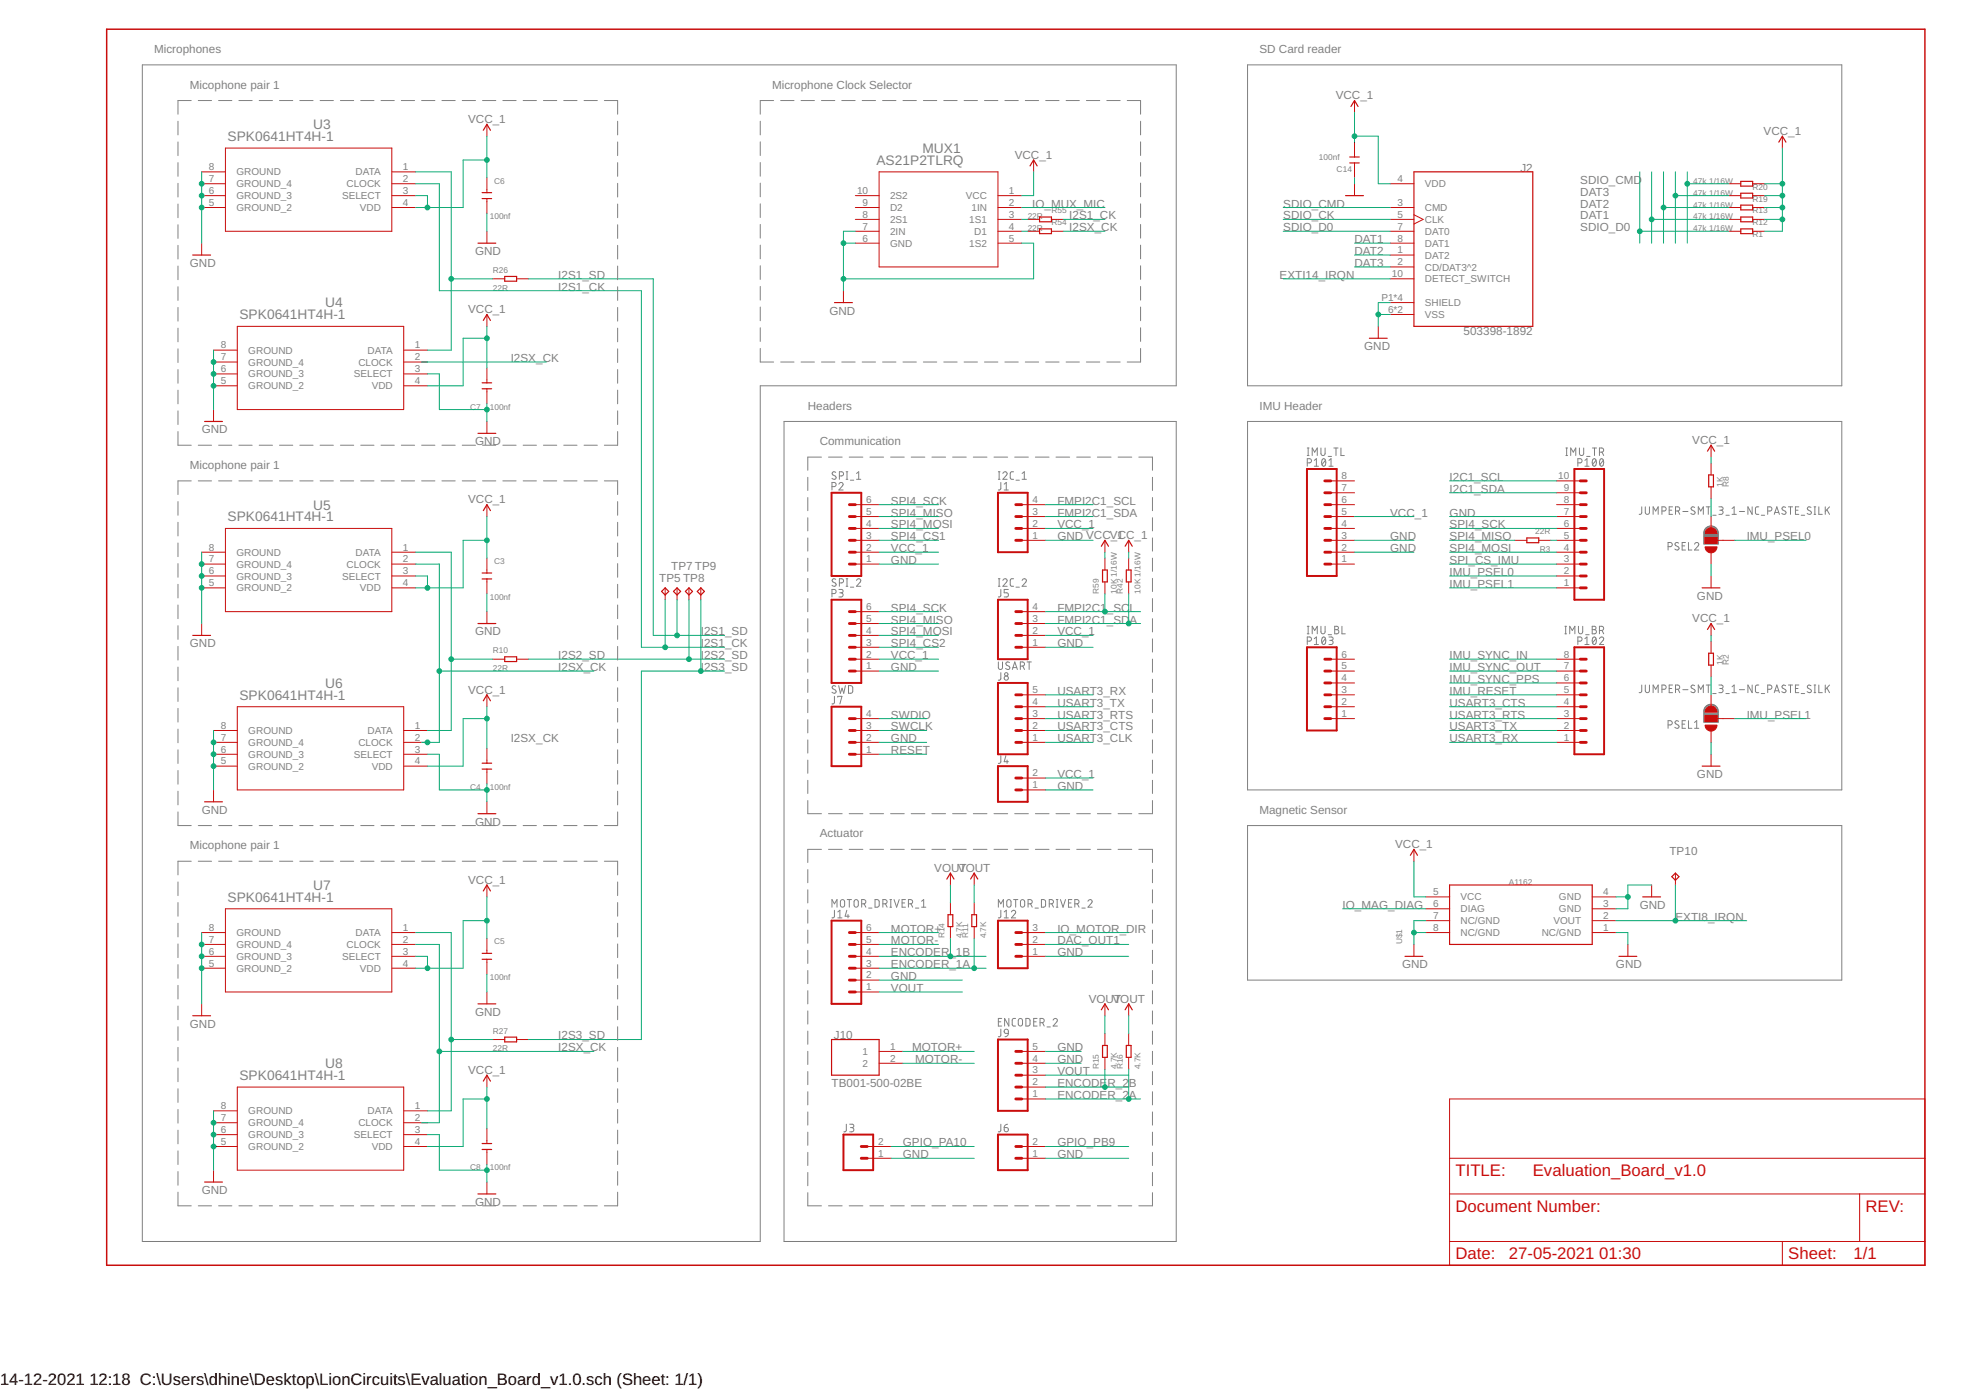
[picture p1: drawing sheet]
<svg xmlns="http://www.w3.org/2000/svg" width="420mm" height="297mm" viewBox="0 0 420 297" stroke-linecap="round" stroke-linejoin="round" font-family="sans-serif">
<defs><g id="words">
<g font-size="3.6" fill="#c90d0c">
<text x="311.1" y="251.3">TITLE:</text>
<text x="327.6" y="251.3">Evaluation_Board_v1.0</text>
<text x="311.1" y="259">Document Number:</text>
<text x="398.7" y="259">REV:</text>
<text x="311.1" y="269.1">Date:</text>
<text x="322.5" y="269.1">27-05-2021</text>
<text x="341.8" y="269.1">01:30</text>
<text x="382.2" y="269.1">Sheet:</text>
<text x="396.1" y="269.1">1/1</text>
</g>
<g font-size="3.5">
<text x="0" y="296">14-12-2021</text>
<text x="19.1" y="296">12:18 C:\Users\dhine\Desktop\LionCircuits\Evaluation_Board_v1.0.sch (Sheet: 1/1)</text>
</g>
<g font-size="2.9" fill="#808080">
<text x="66.9" y="27.6">U3</text>
<text x="48.6" y="30.2">SPK0641HT4H-1</text>
<text x="187.3" y="35.2">AS21P2TLRQ</text>
<text x="197.1" y="32.7">MUX1</text>
<text x="69.5" y="65.7">U4</text>
<text x="51.2" y="68.2">SPK0641HT4H-1</text>
<text x="48.6" y="111.4">SPK0641HT4H-1</text>
<text x="66.9" y="108.9">U5</text>
<text x="51.2" y="149.5">SPK0641HT4H-1</text>
<text x="69.5" y="147">U6</text>
<text x="66.9" y="190.2">U7</text>
<text x="48.6" y="192.7">SPK0641HT4H-1</text>
<text x="51.2" y="230.8">SPK0641HT4H-1</text>
<text x="69.5" y="228.3">U8</text>
</g>
<g font-size="2.5" fill="#808080">
<text x="32.9" y="11.3">Microphones</text>
<text x="269.2" y="11.3">SD Card reader</text>
<text x="40.6" y="19">Micophone pair 1</text>
<text x="165" y="19">Microphone Clock Selector</text>
<text x="285.4" y="21.2">VCC_1</text>
<text x="100" y="26.3">VCC_1</text>
<text x="376.9" y="28.9">VCC_1</text>
<text x="216.9" y="33.9">VCC_1</text>
<text x="324.9" y="36.7">J2</text>
<text x="337.7" y="39.3">SDIO_CMD</text>
<text x="337.7" y="41.8">DAT3</text>
<text x="220.6" y="44.4">IO_MUX_MIC</text>
<text x="228.5" y="46.9">I2S1_CK</text>
<text x="274.2" y="46.9">SDIO_CK</text>
<text x="274.2" y="44.4">SDIO_CMD</text>
<text x="337.7" y="46.9">DAT1</text>
<text x="337.7" y="44.4">DAT2</text>
<text x="228.5" y="49.4">I2SX_CK</text>
<text x="274.2" y="49.4">SDIO_D0</text>
<text x="289.5" y="52">DAT1</text>
<text x="337.7" y="49.4">SDIO_D0</text>
<text x="40.6" y="57">GND</text>
<text x="101.5" y="54.5">GND</text>
<text x="119.3" y="59.6">I2S1_SD</text>
<text x="273.4" y="59.6">EXTI14_IRQN</text>
<text x="289.5" y="54.5">DAT2</text>
<text x="289.5" y="57">DAT3</text>
<text x="119.3" y="62.1">I2S1_CK</text>
<text x="100" y="67">VCC_1</text>
<text x="177.3" y="67.2">GND</text>
<text x="312.8" y="71.5">503398-1892</text>
<text x="109.1" y="77.4">I2SX_CK</text>
<text x="291.5" y="74.8">GND</text>
<text x="172.6" y="87.5">Headers</text>
<text x="269.2" y="87.5">IMU Header</text>
<text x="43.1" y="92.6">GND</text>
<text x="101.5" y="95.1">GND</text>
<text x="175.2" y="95.1">Communication</text>
<text x="361.6" y="94.9">VCC_1</text>
<text x="40.6" y="100.2">Micophone pair 1</text>
<text x="100" y="107.6">VCC_1</text>
<text x="190.4" y="107.8">SPI4_SCK</text>
<text x="226" y="107.8">FMPI2C1_SCL</text>
<text x="309.8" y="102.8">I2C1_SCL</text>
<text x="309.8" y="105.3">I2C1_SDA</text>
<text x="190.4" y="110.4">SPI4_MISO</text>
<text x="190.4" y="112.9">SPI4_MOSI</text>
<text x="226" y="112.9">VCC_1</text>
<text x="226" y="110.4">FMPI2C1_SDA</text>
<text x="297.1" y="110.4">VCC_1</text>
<text x="309.8" y="110.4">GND</text>
<text x="309.8" y="112.9">SPI4_SCK</text>
<text x="190.4" y="118">VCC_1</text>
<text x="190.4" y="115.5">SPI4_CS1</text>
<text x="226" y="115.5">GND VCCVCC_1</text>
<text x="237.4" y="115.2">_1</text>
<text x="297.1" y="115.5">GND</text>
<text x="297.1" y="118">GND</text>
<text x="309.8" y="115.5">SPI4_MISO</text>
<text x="309.8" y="118">SPI4_MOSI</text>
<text x="373.3" y="115.5">IMU_PSEL0</text>
<text x="140.9" y="124.4">TP5 TP8</text>
<text x="143.4" y="121.8">TP7 TP9</text>
<text x="190.4" y="120.5">GND</text>
<text x="309.8" y="120.5">SPI_CS_IMU</text>
<text x="309.8" y="125.6">IMU_PSEL1</text>
<text x="309.8" y="123.1">IMU_PSEL0</text>
<text x="190.4" y="130.7">SPI4_SCK</text>
<text x="226" y="130.7">FMPI2C1</text>
<text x="236.5" y="130.7">_SC</text>
<text x="241.4" y="130.7">L</text>
<text x="362.7" y="128.2">GND</text>
<text x="101.5" y="135.8">GND</text>
<text x="149.8" y="135.8">I</text>
<text x="150.5" y="135.8">2S1_SD</text>
<text x="190.4" y="133.2">SPI4_MISO</text>
<text x="190.4" y="135.8">SPI4_MOSI</text>
<text x="226" y="135.8">VCC_1</text>
<text x="226" y="133.2">FMPI2C1_SD</text>
<text x="241.4" y="133.2">A</text>
<text x="361.6" y="133">VCC_1</text>
<text x="40.6" y="138.3">GND</text>
<text x="119.3" y="140.9">I2S2_SD</text>
<text x="119.3" y="143.4">I2SX_CK</text>
<text x="149.8" y="138.3">I</text>
<text x="149.8" y="140.9">I</text>
<text x="149.8" y="143.4">I</text>
<text x="150.5" y="138.3">2S1_CK</text>
<text x="150.5" y="140.9">2S2_SD</text>
<text x="150.5" y="143.4">2S3_SD</text>
<text x="190.4" y="143.4">GND</text>
<text x="190.4" y="140.9">VCC_1</text>
<text x="190.4" y="138.3">SPI4_CS2</text>
<text x="226" y="138.3">GND</text>
<text x="309.8" y="143.4">IMU_SYNC_OUT</text>
<text x="309.8" y="140.9">IMU_SYNC_IN</text>
<text x="100" y="148.2">VCC_1</text>
<text x="226" y="148.5">USART3_RX</text>
<text x="309.8" y="148.5">IMU_RESET</text>
<text x="309.8" y="145.9">IMU_SYNC_PPS</text>
<text x="190.4" y="153.6">SWDIO</text>
<text x="226" y="151">USART3_TX</text>
<text x="226" y="153.6">USART3_RTS</text>
<text x="309.8" y="151">USART3_CTS</text>
<text x="309.8" y="153.6">USART3_RTS</text>
<text x="373.3" y="153.6">IMU_PSEL1</text>
<text x="109.1" y="158.6">I2SX_CK</text>
<text x="190.4" y="158.6">GND</text>
<text x="190.4" y="161.2">RESET</text>
<text x="190.4" y="156.1">SWCLK</text>
<text x="226" y="158.6">USART3_CLK</text>
<text x="226" y="156.1">USART3_CTS</text>
<text x="309.8" y="156.1">USART3_TX</text>
<text x="309.8" y="158.6">USART3_RX</text>
<text x="226" y="166.3">VCC_1</text>
<text x="362.7" y="166.3">GND</text>
<text x="43.1" y="173.9">GND</text>
<text x="226" y="168.8">GND</text>
<text x="269.2" y="173.9">Magnetic Sensor</text>
<text x="101.5" y="176.4">GND</text>
<text x="175.2" y="179">Actuator</text>
<text x="40.6" y="181.5">Micophone pair 1</text>
<text x="298.1" y="181.2">VCC_1</text>
<text x="356.8" y="182.8">TP10</text>
<text x="100" y="188.9">VCC_1</text>
<text x="199.6" y="186.3">VOUVOUT</text>
<text x="205.1" y="186.3">T</text>
<text x="286.9" y="194.2">IO_MAG_DIAG</text>
<text x="350.4" y="194.2">GND</text>
<text x="358" y="196.7">EXTI8_IRQN</text>
<text x="190.4" y="201.8">MOTOR-</text>
<text x="190.4" y="199.3">MOTOR+</text>
<text x="226" y="201.8">DAC_OUT1</text>
<text x="226" y="199.3">IO_MOTOR_DIR</text>
<text x="190.4" y="209.4">GND</text>
<text x="190.4" y="206.9">ENCODER_1A</text>
<text x="190.4" y="204.4">ENCODER_1B</text>
<text x="226" y="204.4">GND</text>
<text x="299.6" y="206.9">GND</text>
<text x="345.3" y="206.9">GND</text>
<text x="190.4" y="212">VOUT</text>
<text x="232.7" y="214.3">VOUVOUT</text>
<text x="238.1" y="214.3">T</text>
<text x="40.6" y="219.6">GND</text>
<text x="101.5" y="217.1">GND</text>
<text x="119.3" y="222.1">I2S3_SD</text>
<text x="119.3" y="224.7">I2SX_CK</text>
<text x="178.2" y="222.1">J10</text>
<text x="194.9" y="224.7">MOTOR+</text>
<text x="195.6" y="227.2">MOTOR-</text>
<text x="226" y="227.2">GND</text>
<text x="226" y="224.7">GND</text>
<text x="100" y="229.5">VCC_1</text>
<text x="177.7" y="232.3">TB001-500-02BE</text>
<text x="226" y="229.8">VOUT</text>
<text x="226" y="232.3">ENCODE</text>
<text x="236.7" y="232.3">R_2</text>
<text x="241.3" y="232.3">B</text>
<text x="226" y="234.8">ENCODER_2</text>
<text x="241.3" y="234.8">A</text>
<text x="193" y="245">GPIO_PA10</text>
<text x="226" y="245">GPIO_PB9</text>
<text x="193" y="247.5">GND</text>
<text x="226" y="247.5">GND</text>
<text x="43.1" y="255.2">GND</text>
<text x="101.5" y="257.7">GND</text>
</g>
<g font-size="2.1" fill="#808080">
<text x="44.7" y="41.5">6</text>
<text x="44.7" y="38.9">7</text>
<text x="44.7" y="36.4">8</text>
<text x="50.5" y="40">GROUND_4</text>
<text x="50.5" y="37.5">GROUND</text>
<text x="74" y="40">CLOCK</text>
<text x="76" y="37.5">DATA</text>
<text x="86.1" y="36.4">1</text>
<text x="86.1" y="38.9">2</text>
<text x="86.1" y="41.5">3</text>
<text x="183.2" y="41.5">10</text>
<text x="215.6" y="41.5">1</text>
<text x="298.6" y="38.9">4</text>
<text x="304.5" y="40">VDD</text>
<text x="44.7" y="44">5</text>
<text x="50.5" y="45.1">GROUND_2</text>
<text x="50.5" y="42.6">GROUND_3</text>
<text x="73.1" y="42.6">SELECT</text>
<text x="76.9" y="45.1">VDD</text>
<text x="86.1" y="44">4</text>
<text x="184.4" y="46.5">8</text>
<text x="184.4" y="44">9</text>
<text x="190.2" y="47.7">2S1</text>
<text x="190.2" y="45.1">D2</text>
<text x="190.2" y="42.6">2S2</text>
<text x="206.4" y="42.6">VCC</text>
<text x="207.2" y="47.7">1S1</text>
<text x="207.6" y="45.1">1IN</text>
<text x="215.6" y="44">2</text>
<text x="215.6" y="46.5">3</text>
<text x="298.6" y="44">3</text>
<text x="298.6" y="46.5">5</text>
<text x="304.5" y="45.1">CMD</text>
<text x="304.5" y="47.7">CLK</text>
<text x="184.4" y="51.6">6</text>
<text x="184.4" y="49.1">7</text>
<text x="190.2" y="52.7">GND</text>
<text x="190.2" y="50.2">2IN</text>
<text x="207.2" y="52.7">1S2</text>
<text x="208.2" y="50.2">D1</text>
<text x="215.6" y="49.1">4</text>
<text x="215.6" y="51.6">5</text>
<text x="298.6" y="49.1">7</text>
<text x="298.6" y="51.6">8</text>
<text x="304.5" y="50.2">DAT0</text>
<text x="304.5" y="52.7">DAT1</text>
<text x="297.5" y="59.2">10</text>
<text x="298.6" y="54.2">1</text>
<text x="298.6" y="56.7">2</text>
<text x="304.5" y="55.3">DAT2</text>
<text x="304.5" y="57.8">CD/DAT3^2</text>
<text x="295.2" y="64.3">P1*4</text>
<text x="304.5" y="60.4">DETECT_SWITCH</text>
<text x="304.5" y="65.4">SHIELD</text>
<text x="296.6" y="66.9">6*2</text>
<text x="304.5" y="68">VSS</text>
<text x="47.2" y="77">7</text>
<text x="47.2" y="74.5">8</text>
<text x="53.1" y="75.6">GROUND</text>
<text x="78.5" y="75.6">DATA</text>
<text x="88.6" y="74.5">1</text>
<text x="88.6" y="77">2</text>
<text x="47.2" y="82.1">5</text>
<text x="47.2" y="79.6">6</text>
<text x="53.1" y="83.2">GROUND_2</text>
<text x="53.1" y="80.7">GROUND_3</text>
<text x="53.1" y="78.1">GROUND_4</text>
<text x="75.6" y="80.7">SELECT</text>
<text x="76.6" y="78.1">CLOCK</text>
<text x="79.4" y="83.2">VDD</text>
<text x="88.6" y="79.6">3</text>
<text x="88.6" y="82.1">4</text>
<text x="185.1" y="107.5">6</text>
<text x="220.7" y="107.5">4</text>
<text x="286.7" y="107.5">6</text>
<text x="286.7" y="104.9">7</text>
<text x="286.7" y="102.4">8</text>
<text x="333" y="102.4">10</text>
<text x="334.2" y="107.5">8</text>
<text x="334.2" y="104.9">9</text>
<text x="185.1" y="112.6">4</text>
<text x="185.1" y="110">5</text>
<text x="220.7" y="112.6">2</text>
<text x="220.7" y="110">3</text>
<text x="286.7" y="112.6">4</text>
<text x="286.7" y="110">5</text>
<text x="334.2" y="112.6">6</text>
<text x="334.2" y="110">7</text>
<text x="44.7" y="117.6">8</text>
<text x="50.5" y="118.8">GROUND</text>
<text x="76" y="118.8">DATA</text>
<text x="86.1" y="117.6">1</text>
<text x="185.1" y="117.6">2</text>
<text x="185.1" y="115.1">3</text>
<text x="220.7" y="115.1">1</text>
<text x="286.7" y="117.6">2</text>
<text x="286.7" y="115.1">3</text>
<text x="334.2" y="117.6">4</text>
<text x="334.2" y="115.1">5</text>
<text x="44.7" y="125.3">5</text>
<text x="44.7" y="122.7">6</text>
<text x="44.7" y="120.2">7</text>
<text x="50.5" y="123.8">GROUND_3</text>
<text x="50.5" y="121.3">GROUND_4</text>
<text x="73.1" y="123.8">SELECT</text>
<text x="74" y="121.3">CLOCK</text>
<text x="86.1" y="120.2">2</text>
<text x="86.1" y="122.7">3</text>
<text x="86.1" y="125.3">4</text>
<text x="185.1" y="120.2">1</text>
<text x="286.7" y="120.2">1</text>
<text x="334.2" y="125.3">1</text>
<text x="334.2" y="122.7">2</text>
<text x="334.2" y="120.2">3</text>
<text x="50.5" y="126.4">GROUND_2</text>
<text x="76.9" y="126.4">VDD</text>
<text x="185.1" y="130.3">6</text>
<text x="220.7" y="130.3">4</text>
<text x="185.1" y="138">3</text>
<text x="185.1" y="135.4">4</text>
<text x="185.1" y="132.9">5</text>
<text x="220.7" y="138">1</text>
<text x="220.7" y="135.4">2</text>
<text x="220.7" y="132.9">3</text>
<text x="185.1" y="143">1</text>
<text x="185.1" y="140.5">2</text>
<text x="286.7" y="143">5</text>
<text x="286.7" y="140.5">6</text>
<text x="334.2" y="143">7</text>
<text x="334.2" y="140.5">8</text>
<text x="220.7" y="148.1">5</text>
<text x="286.7" y="148.1">3</text>
<text x="286.7" y="145.6">4</text>
<text x="334.2" y="148.1">5</text>
<text x="334.2" y="145.6">6</text>
<text x="47.2" y="155.7">8</text>
<text x="88.6" y="155.7">1</text>
<text x="185.1" y="155.7">3</text>
<text x="185.1" y="153.2">4</text>
<text x="220.7" y="155.7">2</text>
<text x="220.7" y="153.2">3</text>
<text x="220.7" y="150.7">4</text>
<text x="286.7" y="153.2">1</text>
<text x="286.7" y="150.7">2</text>
<text x="334.2" y="155.7">2</text>
<text x="334.2" y="153.2">3</text>
<text x="334.2" y="150.7">4</text>
<text x="47.2" y="160.8">6</text>
<text x="47.2" y="158.3">7</text>
<text x="53.1" y="161.9">GROUND_3</text>
<text x="53.1" y="159.4">GROUND_4</text>
<text x="53.1" y="156.9">GROUND</text>
<text x="75.6" y="161.9">SELECT</text>
<text x="76.6" y="159.4">CLOCK</text>
<text x="78.5" y="156.9">DATA</text>
<text x="88.6" y="158.3">2</text>
<text x="88.6" y="160.8">3</text>
<text x="185.1" y="160.8">1</text>
<text x="185.1" y="158.3">2</text>
<text x="220.7" y="158.3">1</text>
<text x="334.2" y="158.3">1</text>
<text x="47.2" y="163.4">5</text>
<text x="53.1" y="164.5">GROUND_2</text>
<text x="79.4" y="164.5">VDD</text>
<text x="88.6" y="163.4">4</text>
<text x="220.7" y="165.9">2</text>
<text x="220.7" y="168.4">1</text>
<text x="306.3" y="191.3">5</text>
<text x="342.6" y="191.3">4</text>
<text x="306.3" y="193.8">6</text>
<text x="306.3" y="196.4">7</text>
<text x="312.1" y="192.4">VCC</text>
<text x="312.1" y="195">DIAG</text>
<text x="312.1" y="197.5">NC/GND</text>
<text x="332" y="197.5">VOUT</text>
<text x="333.2" y="195">GND</text>
<text x="333.2" y="192.4">GND</text>
<text x="342.6" y="196.4">2</text>
<text x="342.6" y="193.8">3</text>
<text x="44.7" y="201.5">7</text>
<text x="44.7" y="198.9">8</text>
<text x="50.5" y="202.6">GROUND_4</text>
<text x="50.5" y="200">GROUND</text>
<text x="74" y="202.6">CLOCK</text>
<text x="76" y="200">DATA</text>
<text x="86.1" y="198.9">1</text>
<text x="86.1" y="201.5">2</text>
<text x="185.1" y="201.5">5</text>
<text x="185.1" y="198.9">6</text>
<text x="220.7" y="201.5">2</text>
<text x="220.7" y="198.9">3</text>
<text x="306.3" y="198.9">8</text>
<text x="312.1" y="200">NC/GND</text>
<text x="329.5" y="200">NC/GND</text>
<text x="342.6" y="198.9">1</text>
<text x="44.7" y="206.5">5</text>
<text x="44.7" y="204">6</text>
<text x="50.5" y="207.7">GROUND_2</text>
<text x="50.5" y="205.1">GROUND_3</text>
<text x="73.1" y="205.1">SELECT</text>
<text x="76.9" y="207.7">VDD</text>
<text x="86.1" y="204">3</text>
<text x="86.1" y="206.5">4</text>
<text x="185.1" y="209.1">2</text>
<text x="185.1" y="206.5">3</text>
<text x="185.1" y="204">4</text>
<text x="220.7" y="204">1</text>
<text x="185.1" y="211.6">1</text>
<text x="184.4" y="225.4">1</text>
<text x="184.4" y="228">2</text>
<text x="190.2" y="224.3">1</text>
<text x="190.2" y="226.9">2</text>
<text x="220.7" y="226.9">4</text>
<text x="220.7" y="224.3">5</text>
<text x="220.7" y="231.9">2</text>
<text x="220.7" y="229.4">3</text>
<text x="47.2" y="239.6">7</text>
<text x="47.2" y="237">8</text>
<text x="53.1" y="238.1">GROUND</text>
<text x="78.5" y="238.1">DATA</text>
<text x="88.6" y="237">1</text>
<text x="88.6" y="239.6">2</text>
<text x="220.7" y="234.5">1</text>
<text x="47.2" y="244.6">5</text>
<text x="47.2" y="242.1">6</text>
<text x="53.1" y="245.8">GROUND_2</text>
<text x="53.1" y="243.2">GROUND_3</text>
<text x="53.1" y="240.7">GROUND_4</text>
<text x="75.6" y="243.2">SELECT</text>
<text x="76.6" y="240.7">CLOCK</text>
<text x="79.4" y="245.8">VDD</text>
<text x="88.6" y="242.1">3</text>
<text x="88.6" y="244.6">4</text>
<text x="187.7" y="244.6">2</text>
<text x="220.7" y="244.6">2</text>
<text x="187.7" y="247.2">1</text>
<text x="220.7" y="247.2">1</text>
</g>
<g font-size="1.8" fill="#808080">
<text x="281.9" y="34.2">100nf</text>
<text x="105.6" y="39.3">C6</text>
<text x="285.7" y="36.7">C14</text>
<text x="361.9" y="41.8">47k 1/16W</text>
<text x="361.9" y="39.3">47k 1/16W</text>
<text x="374.6" y="40.5">R20</text>
<text x="104.7" y="46.9">100nf</text>
<text x="219.6" y="46.9">22R</text>
<text x="224.7" y="45.6">R55</text>
<text x="361.9" y="46.9">47k 1/16W</text>
<text x="361.9" y="44.4">47k 1/16W</text>
<text x="374.6" y="45.6">R13</text>
<text x="374.6" y="43.1">R19</text>
<text x="219.6" y="49.4">22R</text>
<text x="224.7" y="48.2">R54</text>
<text x="361.9" y="49.4">47k 1/16W</text>
<text x="374.6" y="50.7">R1</text>
<text x="374.6" y="48.2">R12</text>
<text x="105.3" y="58.3">R26</text>
<text x="105.3" y="62.1">22R</text>
<text x="100.5" y="87.5">C7</text>
<text x="104.7" y="87.5">100nf</text>
<text x="368.2" y="104" transform="rotate(-90 368.2 104)">1K</text>
<text x="369.5" y="104" transform="rotate(-90 369.5 104)">R8</text>
<text x="328.1" y="114.2">22R</text>
<text x="329.1" y="118">R3</text>
<text x="105.6" y="120.5">C3</text>
<text x="104.7" y="128.2">100nf</text>
<text x="234.9" y="126.9" transform="rotate(-90 234.9 126.9)">R59</text>
<text x="238.7" y="126.9" transform="rotate(-90 238.7 126.9)">10K 1/16W</text>
<text x="239.9" y="126.9" transform="rotate(-90 239.9 126.9)">R42</text>
<text x="243.8" y="126.9" transform="rotate(-90 243.8 126.9)">10K 1/16W</text>
<text x="105.3" y="143.4">22R</text>
<text x="105.3" y="139.6">R10</text>
<text x="368.2" y="142.1" transform="rotate(-90 368.2 142.1)">1K</text>
<text x="369.5" y="142.1" transform="rotate(-90 369.5 142.1)">R2</text>
<text x="100.5" y="168.8">C4</text>
<text x="104.7" y="168.8">100nf</text>
<text x="322.5" y="189.1">A1162</text>
<text x="105.6" y="201.8">C5</text>
<text x="201.8" y="200.5" transform="rotate(-90 201.8 200.5)">R14</text>
<text x="205.7" y="200.5" transform="rotate(-90 205.7 200.5)">4.7K</text>
<text x="206.9" y="200.5" transform="rotate(-90 206.9 200.5)">R11</text>
<text x="210.7" y="200.5" transform="rotate(-90 210.7 200.5)">4.7K</text>
<text x="299.6" y="201.8" transform="rotate(-90 299.6 201.8)">U$1</text>
<text x="104.7" y="209.4">100nf</text>
<text x="105.3" y="220.9">R27</text>
<text x="105.3" y="224.7">22R</text>
<text x="234.9" y="228.5" transform="rotate(-90 234.9 228.5)">R15</text>
<text x="238.7" y="228.5" transform="rotate(-90 238.7 228.5)">4.7K</text>
<text x="239.9" y="228.5" transform="rotate(-90 239.9 228.5)">R16</text>
<text x="243.8" y="228.5" transform="rotate(-90 243.8 228.5)">4.7K</text>
<text x="100.5" y="250.1">C8</text>
<text x="104.7" y="250.1">100nf</text>
</g>
</g></defs>
<g fill="none" stroke="#808080" stroke-width=".21">
<path d="M30.4 13.9h221v68.5h-88.9v182.9h-132.1zM266.6 13.9h127v68.5h-127zM38 25.9v2.9M38 30.3v3M38 34.8v2.9M38 39.2v2.9M40.9 21.5h-2.9v2.9M42.4 21.5h2.8M46.7 21.5h2.9M51.1 21.5h2.8M55.4 21.5h2.8M59.7 21.5h2.9"/>
<path d="M64.1 21.5h2.8M68.4 21.5h2.8M72.7 21.5h2.9M77.1 21.5h2.8M81.4 21.5h2.9M85.8 21.5h2.8M90.1 21.5h2.8M94.4 21.5h2.9M98.8 21.5h2.8M103.1 21.5h2.9M107.5 21.5h2.8M111.8 21.5h2.8"/>
<path d="M116.1 21.5h2.9M120.5 21.5h2.8M124.8 21.5h2.9M129.2 21.5h2.8v2.9M132 25.9v2.9M132 30.3v3M132 34.8v2.9M132 39.2v2.9M162.5 25.9v2.9M162.5 30.3v2.9M162.5 34.7v3M162.5 39.1v3"/>
<path d="M165.3 21.5h-2.8v2.9M166.8 21.5h2.9M171.2 21.5h2.9M175.6 21.5h2.8M179.9 21.5h2.9M184.3 21.5h2.8M188.6 21.5h2.9M193 21.5h2.8M197.3 21.5h2.9M201.7 21.5h2.9M206 21.5h2.9M210.4 21.5h2.9"/>
<path d="M214.8 21.5h2.8M219.1 21.5h2.9M223.5 21.5h2.8M227.8 21.5h2.9M232.2 21.5h2.8M236.5 21.5h2.9M240.9 21.5h2.9v2.9M243.8 25.9v2.9M243.8 30.3v2.9M243.8 34.7v3M243.8 39.1v3M38 43.6v2.9"/>
<path d="M38 48v2.9M38 52.4v3M38 56.9v2.9M132 43.6v2.9M132 48v2.9M132 52.4v3M132 56.9v2.9M162.5 43.6v2.9M162.5 48v2.9M162.5 52.4v2.9M162.5 56.8v2.9M243.8 43.6v2.9"/>
<path d="M243.8 48v2.9M243.8 52.4v2.9M243.8 56.8v2.9M38 61.3v2.9M38 65.7v2.9M38 70.1v2.9M38 74.5v3M38 79v2.9M132 61.3v2.9M132 65.7v2.9M132 70.1v2.9M132 74.5v3"/>
<path d="M132 79v2.9M162.5 61.2v2.9M162.5 65.6v2.9M162.5 70v3M162.5 74.5v2.9h2.8M166.8 77.4h2.9M171.2 77.4h2.9M175.6 77.4h2.8M179.9 77.4h2.9M184.3 77.4h2.8M188.6 77.4h2.9M193 77.4h2.8"/>
<path d="M197.3 77.4h2.9M201.7 77.4h2.9M206 77.4h2.9M210.4 77.4h2.9M214.8 77.4h2.8M219.1 77.4h2.9M223.5 77.4h2.8M227.8 77.4h2.9M232.2 77.4h2.8M236.5 77.4h2.9M243.8 74.5v2.9h-2.9M243.8 61.2v2.9"/>
<path d="M243.8 65.6v2.9M243.8 70v3M38 92.2v2.9h2.9M38 83.4v2.9M38 87.8v2.9M42.4 95.1h2.8M46.7 95.1h2.9M51.1 95.1h2.8M55.4 95.1h2.8M59.7 95.1h2.9M64.1 95.1h2.8M68.4 95.1h2.8"/>
<path d="M72.7 95.1h2.9M77.1 95.1h2.8M81.4 95.1h2.9M85.8 95.1h2.8M90.1 95.1h2.8M94.4 95.1h2.9M98.8 95.1h2.8M103.1 95.1h2.9M107.5 95.1h2.8M111.8 95.1h2.8M116.1 95.1h2.9M120.5 95.1h2.8"/>
<path d="M124.8 95.1h2.9M132 83.4v2.9M132 87.8v2.9M132 92.2v2.9h-2.8M167.6 90.1h83.8v175.2h-83.8zM175.6 97.7h-3v2.8M177.1 97.7h2.9M181.5 97.7h2.9M185.9 97.7h2.9M190.3 97.7h3M194.7 97.7h3M199.2 97.7h2.9"/>
<path d="M203.6 97.7h2.9M208 97.7h2.9M212.4 97.7h2.9M216.9 97.7h2.9M221.3 97.7h2.9M225.7 97.7h2.9M230.1 97.7h2.9M234.5 97.7h2.9M239 97.7h2.9M243.4 97.7h2.9v2.8M266.6 90.1h127v78.7h-127zM279.4 98.9h.4a.44 .44 0 0 0 .5-.4 .44 .44 0 0 0-.5-.5h-.4v1.6"/>
<path d="M279.4 97.3h.4M279.4 95.7h.4M279.6 95.7v1.6M280.4 97.3v-1.6l.6 .9 .5-.9v1.6M280.9 99.6h.9M280.9 98.4l.4-.4v1.6M282.3 95.7v1.2a.44 .44 0 0 0 .4 .4 .44 .44 0 0 0 .5-.4v-1.2M282.6 98.1l.3-.1a.95 .95 0 0 1 0 1.6 1 1 0 0 1-.3-1.5zM283.3 98.4l-.8 .9M283.8 97.5h.8M284 99.6h.9M284 98.4l.5-.4v1.6"/>
<path d="M285.1 95.7h.9M285.5 95.7v1.6M286.6 95.7v1.6h.7M334.6 97.3h.4M334.6 95.7h.4M334.8 95.7v1.6M335.7 97.3v-1.6l.5 .9 .6-.9v1.6M337.2 98.9h.5a.44 .44 0 0 0 .4-.4 .44 .44 0 0 0-.4-.5h-.5v1.6M337.5 95.7v1.2a.46 .46 0 0 0 .5 .4 .46 .46 0 0 0 .5-.4v-1.2M338.7 98.4l.5-.4v1.6M338.7 99.6h.9M339.1 97.5h.7"/>
<path d="M340.3 95.7h.9M340.5 98.1l.2-.1a.95 .95 0 0 1 0 1.6 1 1 0 0 1-.2-1.5zM340.8 95.7v1.6M341.1 98.4l-.7 .9M341.8 96.6h.5a.44 .44 0 0 0 .4-.4 .44 .44 0 0 0-.4-.5h-.5v1.6M342 98.1l.3-.1a.95 .95 0 0 1 0 1.6 1 1 0 0 1-.3-1.5zM342.4 96.6l.3 .7M342.6 98.4l-.7 .9M38 107.2v2.9M38 111.6v2.9M38 116v3M40.9 102.8h-2.9v2.9"/>
<path d="M42.4 102.8h2.8M46.7 102.8h2.9M51.1 102.8h2.8M55.4 102.8h2.8M59.7 102.8h2.9M64.1 102.8h2.8M68.4 102.8h2.8M72.7 102.8h2.9M77.1 102.8h2.8M81.4 102.8h2.9M85.8 102.8h2.8M90.1 102.8h2.8"/>
<path d="M94.4 102.8h2.9M98.8 102.8h2.8M103.1 102.8h2.9M107.5 102.8h2.8M111.8 102.8h2.8M116.1 102.8h2.9M120.5 102.8h2.8M124.8 102.8h2.9M129.2 102.8h2.8v2.9M132 107.2v2.9M132 111.6v2.9M132 116v3"/>
<path d="M172.6 102v2.8M172.6 106.3v2.8M172.6 110.6v2.9M172.6 115v2.8M172.6 119.3v2.8M177.8 104h.4a.44 .44 0 0 0 .5-.5 .44 .44 0 0 0-.5-.4h-.4v1.6M178.6 100.9a.41 .41 0 0 0-.6 0 .41 .41 0 0 0 0 .6l.5 .2a.44 .44 0 0 1 0 .7 .44 .44 0 0 1-.7-.2M179.3 103.5a.44 .44 0 0 1 .6-.4 .44 .44 0 0 1 .1 .7l-.7 .9h.9M179.4 101.7h.4a.44 .44 0 0 0 .5-.4 .44 .44 0 0 0-.5-.5h-.4v1.6M180.8 102.4h.4M180.8 100.8h.4M181 100.8v1.6"/>
<path d="M181.7 102.6h.8M183 102.4h1M183 101.2l.5-.4v1.6M213.4 102.4h.3M213.4 100.8h.3M213.5 100.8v1.6M213.9 103.1v1.4l-.5 .2M214.3 101.2a.44 .44 0 0 1 .7-.4 .44 .44 0 0 1 .1 .7l-.8 .9h.9M214.6 104.7h.9M214.6 103.5l.5-.4v1.6M216.6 100.8h-.5l-.2 .4v1l.2 .2h.5M217.1 102.6h.7"/>
<path d="M218.4 102.4h1M218.4 101.2l.5-.4v1.6M246.3 102v2.8M246.3 106.3v2.8M246.3 110.6v2.9M246.3 115v2.8M246.3 119.3v2.8M350.9 108.3l-.1 1.4-.5 .2M351.6 108.3v1.2a.44 .44 0 0 0 .5 .4 .44 .44 0 0 0 .4-.4v-1.2M353.3 109.9v-1.6l.5 .9 .6-.9v1.6M355.2 109.2h.4a.44 .44 0 0 0 .5-.4 .44 .44 0 0 0-.5-.5h-.4v1.6M356.5 116.8h.4a.44 .44 0 0 0 .5-.4 .44 .44 0 0 0-.5-.5h-.4v1.6"/>
<path d="M356.7 109h.6M357.4 108.3h-.7v1.6h.7M358.1 109.2h.4a.44 .44 0 0 0 .5-.4 .44 .44 0 0 0-.5-.5h-.4v1.6M358.6 109.2l.4 .7M358.7 116.1a.41 .41 0 0 0-.5-.1 .41 .41 0 0 0-.1 .5l.5 .4a.38 .38 0 0 1 .2 .5 .38 .38 0 0 1-.5 .1l-.4-.2M359.5 116.6h.5M359.6 109.3h1.1M360.2 115.9h-.7v1.6h.7M360.8 115.9v1.6h.8M362.1 116.3a.45 .45 0 0 1 .7-.4 .45 .45 0 0 1 .1 .7l-.8 .9h1M362.2 108.4a.41 .41 0 0 0-.6-.1 .41 .41 0 0 0-.1 .6l.6 .3a.38 .38 0 0 1 .1 .6 .38 .38 0 0 1-.5 .1l-.3-.2M362.9 109.9v-1.6l.6 .9 .5-.9v1.6"/>
<path d="M364.6 108.3h.9M365.1 108.3v1.6M366 110.1h.8M367.3 108.3h.6a.36 .36 0 0 1 .4 .4 .36 .36 0 0 1-.4 .3h-.4M367.8 109a.44 .44 0 0 1 .5 .5 .44 .44 0 0 1-.5 .4h-.5M368.9 110.1h.7M370.2 109.9h.9M370.2 108.7l.4-.4v1.6M371.7 109.3h1.1M374.5 108.3v1.6l-1-1.6v1.6M375.9 108.3h-.5l-.2 .4v1l.2 .2h.5M376.4 110.1h.7"/>
<path d="M377.8 109.2h.4a.44 .44 0 0 0 .5-.4 .44 .44 0 0 0-.5-.5h-.4v1.6M379.2 109.9l.5-1.6 .6 1.6M379.3 109.5h.8M381.6 108.4a.42 .42 0 0 0-.6-.1 .42 .42 0 0 0-.1 .6l.6 .3a.38 .38 0 0 1 .1 .6 .38 .38 0 0 1-.5 .1l-.3-.2M382.2 108.3h.9M382.7 108.3v1.6M383.7 109h.6M384.4 108.3h-.7v1.6h.7M384.9 110.1h.8M387 108.4a.42 .42 0 0 0-.5-.1 .42 .42 0 0 0-.2 .6l.6 .3a.38 .38 0 0 1 .2 .6 .38 .38 0 0 1-.6 .1l-.3-.2M387.7 109.9h.3M387.7 108.3h.3"/>
<path d="M387.9 108.3v1.6M388.7 108.3v1.6h.7M390.1 108.3v1.6M390.4 108.9l.6 1M391 108.3l-.9 1M38 120.4v3M38 124.9v2.9M38 129.3v2.9M38 133.7v2.9M38 138.1v3M132 120.4v3M132 124.9v2.9"/>
<path d="M132 129.3v2.9M132 133.7v2.9M132 138.1v3M172.6 123.6v2.8M172.6 127.9v2.8M172.6 132.2v2.8M172.6 136.5v2.8M177.8 126.9h.4a.44 .44 0 0 0 .5-.5 .44 .44 0 0 0-.5-.4h-.4v1.6M178.6 123.8a.41 .41 0 0 0-.6-.1 .41 .41 0 0 0 0 .7l.5 .2a.44 .44 0 0 1 0 .7 .44 .44 0 0 1-.7-.2M179.3 126h.5a.36 .36 0 0 1 .4 .3 .36 .36 0 0 1-.4 .4h-.3M179.4 124.6h.4a.44 .44 0 0 0 .5-.5 .44 .44 0 0 0-.5-.4h-.4v1.6M179.7 126.7a.44 .44 0 0 1 .5 .4 .44 .44 0 0 1-.5 .5h-.4"/>
<path d="M180.8 125.3h.4M180.8 123.7h.4M181 123.7v1.6M181.7 125.5h.8M183 124a.45 .45 0 0 1 .7-.3 .45 .45 0 0 1 .1 .7l-.8 .9h1M213.4 125.3h.3M213.4 123.7h.3M213.5 123.7v1.6M213.9 126v1.4l-.5 .2M214.3 124a.44 .44 0 0 1 .7-.3 .44 .44 0 0 1 .1 .7l-.8 .9h.9M215.5 126h-.9v.7h.5a.45 .45 0 0 1 .4 .4 .45 .45 0 0 1-.4 .5h-.5M216.6 123.7h-.5l-.2 .3v1.1l.2 .2h.5"/>
<path d="M217.1 125.5h.7M218.4 124a.45 .45 0 0 1 .7-.3 .45 .45 0 0 1 .1 .7l-.8 .9h1M246.3 123.6v2.8M246.3 127.9v2.8M246.3 132.2v2.8M246.3 136.5v2.8M279.4 137h.4a.44 .44 0 0 0 .5-.4 .44 .44 0 0 0-.5-.5h-.4v1.6M279.4 135.4h.4M279.4 133.8h.4M279.6 133.8v1.6M280.4 135.4v-1.6l.6 .9 .5-.9v1.6M280.9 137.7h.9"/>
<path d="M280.9 136.5l.4-.4v1.6M282.3 133.8v1.2a.44 .44 0 0 0 .4 .4 .44 .44 0 0 0 .5-.4v-1.2M282.6 136.2l.3-.1a.95 .95 0 0 1 0 1.6 1 1 0 0 1-.3-1.5zM283.3 136.5l-.8 .9M283.8 135.6h.8M284 136.1h.5a.36 .36 0 0 1 .4 .4 .36 .36 0 0 1-.4 .3h-.3M284.5 136.8a.44 .44 0 0 1 .4 .5 .44 .44 0 0 1-.4 .4h-.5M285.2 133.8h.5a.36 .36 0 0 1 .3 .4 .36 .36 0 0 1-.3 .4 .44 .44 0 0 1 .4 .4 .44 .44 0 0 1-.4 .4h-.5zM285.2 134.6h.5M286.8 133.8v1.6h.7M334.4 135.4h.4M334.4 133.8h.4"/>
<path d="M334.6 133.8v1.6M335.5 135.4v-1.6l.5 .9 .6-.9v1.6M337.2 137h.5a.44 .44 0 0 0 .4-.4 .44 .44 0 0 0-.4-.5h-.5v1.6M337.3 133.8v1.2a.46 .46 0 0 0 .5 .4 .46 .46 0 0 0 .4-.4v-1.2M338.7 136.5l.5-.4v1.6M338.7 137.7h.9M338.9 135.6h.7M340.3 133.8h.4a.36 .36 0 0 1 .4 .4 .36 .36 0 0 1-.4 .4 .44 .44 0 0 1 .5 .4 .44 .44 0 0 1-.5 .4h-.4zM340.3 134.6h.4M340.5 136.2l.2-.1a.95 .95 0 0 1 0 1.6 1 1 0 0 1-.2-1.5zM341.1 136.5l-.7 .9M341.8 134.7h.5a.44 .44 0 0 0 .4-.4 .44 .44 0 0 0-.4-.5h-.5v1.6"/>
<path d="M341.8 136.5a.45 .45 0 0 1 .7-.4 .45 .45 0 0 1 .1 .7l-.8 .9h.9M342.4 134.7l.3 .7M38 142.6v2.9M38 147v2.9M38 151.4v2.9M38 155.8v2.9M132 142.6v2.9M132 147v2.9M132 151.4v2.9M132 155.8v2.9M172.6 140.8v2.9M172.6 145.2v2.8"/>
<path d="M172.6 149.5v2.8M172.6 153.8v2.8M172.6 158.1v2.8M178.3 148.8v1.4l-.5 .2M178.6 146.7a.41 .41 0 0 0-.6-.1 .41 .41 0 0 0-.1 .5l.6 .4a.44 .44 0 0 1 0 .7 .44 .44 0 0 1-.7-.3M179 149v-.2h.9l-.4 1.6M179.2 146.5l.4 1.6 .4-1 .3 1 .4-1.6M181.3 146.5l.7 .1 .2 .2v.9l-.2 .4h-.7zM213.4 141.5v1.1a.44 .44 0 0 0 .4 .5 .44 .44 0 0 0 .4-.5v-1.1M213.9 143.7v1.4l-.5 .3M215.7 141.6a.41 .41 0 0 0-.6-.1 .41 .41 0 0 0 0 .6l.5 .3a.41 .41 0 0 1 .1 .6 .41 .41 0 0 1-.6 0l-.2-.1M216.3 143.1l.6-1.6 .5 1.6"/>
<path d="M216.5 142.7h.8M218.1 142.3h.4a.44 .44 0 0 0 .4-.4 .44 .44 0 0 0-.4-.4h-.4v1.6M218.6 142.3l.3 .8M219.5 141.5h.9M219.9 141.5v1.6M246.3 140.8v2.9M246.3 145.2v2.8M246.3 149.5v2.8M246.3 153.8v2.8M246.3 158.1v2.8M350.9 146.4l-.1 1.4-.5 .2M351.6 146.4v1.2a.44 .44 0 0 0 .5 .4 .44 .44 0 0 0 .4-.4v-1.2"/>
<path d="M353.3 148v-1.6l.5 .9 .6-.9v1.6M355.2 147.3h.4a.46 .46 0 0 0 .5-.5 .46 .46 0 0 0-.5-.4h-.4v1.6M356.5 154.9h.4a.46 .46 0 0 0 .5-.4 .46 .46 0 0 0-.5-.5h-.4v1.6M356.7 147.1h.6M357.4 146.4h-.7v1.6h.7M358.1 147.3h.4a.46 .46 0 0 0 .5-.5 .46 .46 0 0 0-.5-.4h-.4v1.6M358.6 147.3l.4 .7M358.7 154.2a.41 .41 0 0 0-.5-.2 .41 .41 0 0 0-.1 .6l.5 .4a.38 .38 0 0 1 .2 .5 .38 .38 0 0 1-.5 .1l-.4-.2M359.5 154.7h.5M359.6 147.4h1.1M360.2 154h-.7v1.6h.7M360.8 154v1.6h.8"/>
<path d="M362.1 155.6h1M362.1 154.4l.5-.4v1.6M362.2 146.5a.41 .41 0 0 0-.6-.1 .41 .41 0 0 0-.1 .6l.6 .3a.38 .38 0 0 1 .1 .6 .38 .38 0 0 1-.5 .1l-.3-.2M362.9 148v-1.6l.6 .9 .5-.9v1.6M364.6 146.4h.9M365.1 146.4v1.6M366 148.2h.8M367.3 146.4h.6a.37 .37 0 0 1 .4 .4 .37 .37 0 0 1-.4 .3h-.4M367.8 147.1a.44 .44 0 0 1 .5 .5 .44 .44 0 0 1-.5 .4h-.5M368.9 148.2h.7M370.2 146.8l.4-.4v1.6M370.2 148h.9"/>
<path d="M371.7 147.4h1.1M374.5 146.4v1.6l-1-1.6v1.6M375.9 146.4l-.6 .1-.1 .3v1l.2 .2h.5M376.4 148.2h.7M377.8 147.3h.4a.46 .46 0 0 0 .5-.5 .46 .46 0 0 0-.5-.4h-.4v1.6M379.2 148l.5-1.6 .6 1.6M379.3 147.6h.8M381.6 146.5a.42 .42 0 0 0-.6-.1 .42 .42 0 0 0-.1 .6l.6 .3a.38 .38 0 0 1 .1 .6 .38 .38 0 0 1-.5 .1l-.3-.2M382.2 146.4h.9M382.7 146.4v1.6M383.7 147.1h.6M384.4 146.4h-.7v1.6h.7"/>
<path d="M384.9 148.2h.8M387 146.5a.42 .42 0 0 0-.6-.1 .42 .42 0 0 0-.1 .6l.6 .3a.38 .38 0 0 1 .2 .6 .38 .38 0 0 1-.6 .1l-.3-.2M387.7 148h.3M387.7 146.4h.3M387.9 146.4v1.6M388.7 146.4v1.6h.7M390.1 146.4v1.6M390.4 147l.6 1M391 146.4l-.9 1M38 160.2v3M38 164.7v2.9M38 169.1v2.9"/>
<path d="M38 173.5v2.9h2.9M42.4 176.4h2.8M46.7 176.4h2.9M51.1 176.4h2.8M55.4 176.4h2.8M59.7 176.4h2.9M64.1 176.4h2.8M68.4 176.4h2.8M72.7 176.4h2.9M77.1 176.4h2.8M81.4 176.4h2.9M85.8 176.4h2.8"/>
<path d="M90.1 176.4h2.8M94.4 176.4h2.9M98.8 176.4h2.8M103.1 176.4h2.9M107.5 176.4h2.8M111.8 176.4h2.8M116.1 176.4h2.9M120.5 176.4h2.8M124.8 176.4h2.9M132 160.2v3M132 164.7v2.9M132 169.1v2.9"/>
<path d="M132 173.5v2.9h-2.8M172.6 171.1v2.8h3M172.6 162.4v2.8M172.6 166.8v2.8M177.1 173.9h2.9M181.5 173.9h2.9M185.9 173.9h2.9M190.3 173.9h3M194.7 173.9h3M199.2 173.9h2.9M203.6 173.9h2.9M208 173.9h2.9"/>
<path d="M212.4 173.9h2.9M213.9 161.5v1.4l-.5 .2M215 161.5l-.4 1.3h.9M215.2 162.4v.7M216.9 173.9h2.9M221.3 173.9h2.9M225.7 173.9h2.9M230.1 173.9h2.9M234.5 173.9h2.9M239 173.9h2.9M246.3 162.4v2.8M246.3 166.8v2.8"/>
<path d="M246.3 171.1v2.8h-2.9M266.6 176.4h127v33h-127zM38 188.5v2.9M38 192.9v2.9M38 197.3v2.9M40.9 184h-2.9v3M42.4 184h2.8M46.7 184h2.9M51.1 184h2.8M55.4 184h2.8M59.7 184h2.9M64.1 184h2.8"/>
<path d="M68.4 184h2.8M72.7 184h2.9M77.1 184h2.8M81.4 184h2.9M85.8 184h2.8M90.1 184h2.8M94.4 184h2.9M98.8 184h2.8M103.1 184h2.9M107.5 184h2.8M111.8 184h2.8M116.1 184h2.9"/>
<path d="M120.5 184h2.8M124.8 184h2.9M129.2 184h2.8v3M132 188.5v2.9M132 192.9v2.9M132 197.3v2.9M172.6 185.8v2.8M172.6 190.1v2.9M172.6 194.5v2.8M172.6 198.8v2.8M175.6 181.5h-3v2.8M177.1 181.5h2.9"/>
<path d="M177.8 193.9v-1.7l.5 .9 .6-.9v1.7M178.3 194.5v1.4l-.5 .3M179 196.2h.9M179 194.9l.5-.4v1.7M179.7 192.4l.4-.2 .3 .2 .1 1a.46 .46 0 0 1-.4 .5 .46 .46 0 0 1-.5-.5zM181 194.5l-.4 1.3h.9M181.1 192.2h.9M181.2 195.4v.8M181.5 181.5h2.9M181.5 192.2v1.7M182.6 192.4l.4-.2 .4 .3v.9a.46 .46 0 0 1-.4 .5 .46 .46 0 0 1-.5-.5zM184.1 193.1h.5a.46 .46 0 0 0 .4-.4 .46 .46 0 0 0-.4-.5h-.5v1.7"/>
<path d="M184.7 193.1l.3 .8M185.6 194.1h.8M185.9 181.5h2.9M187 192.2l.6 .1 .3 .2v1.1l-.3 .2-.6 .1zM188.7 193.1h.4a.46 .46 0 0 0 .5-.4 .46 .46 0 0 0-.5-.5h-.4v1.7M189.2 193.1l.4 .8M190.2 192.2h.3M190.2 193.9h.3M190.3 181.5h3M190.4 192.2v1.7M191.1 192.2l.5 1.7 .6-1.7M192.8 193h.5"/>
<path d="M193.5 192.2h-.7v1.7h.7M194.1 193.1h.5a.46 .46 0 0 0 .5-.4 .46 .46 0 0 0-.5-.5h-.5v1.7M194.7 193.1l.4 .8M194.7 181.5h3M195.6 194.1h.8M197 193.9h.9M197 192.6l.4-.4v1.7M199.2 181.5h2.9M203.6 181.5h2.9M208 181.5h2.9M212.4 181.5h2.9M213.4 193.9v-1.7l.5 .9 .5-.9v1.7"/>
<path d="M213.9 194.5v1.4l-.5 .3M214.6 194.9l.5-.4v1.7M214.6 196.2h.9M215.3 192.4l.3-.2 .3 .2 .2 1a.46 .46 0 0 1-.5 .5 .46 .46 0 0 1-.4-.5zM216.2 194.9a.45 .45 0 0 1 .6-.4 .45 .45 0 0 1 .1 .7l-.7 1h.9M216.6 192.2h.9M216.9 181.5h2.9M217.1 192.2v1.7M218.2 192.4l.3-.2 .4 .3 .1 .9a.46 .46 0 0 1-.5 .5 .46 .46 0 0 1-.4-.5zM219.7 193.1h.5a.46 .46 0 0 0 .4-.4 .46 .46 0 0 0-.4-.5h-.5v1.7M220.2 193.1l.4 .8M221.2 194.1h.7"/>
<path d="M221.3 181.5h2.9M222.6 192.2l.6 .1 .2 .2v1.1l-.2 .2-.6 .1zM224.2 193.1h.5a.46 .46 0 0 0 .4-.4 .46 .46 0 0 0-.4-.5h-.5v1.7M224.8 193.1l.3 .8M225.7 181.5h2.9M225.7 192.2h.4M225.7 193.9h.4M225.9 192.2v1.7M226.6 192.2l.6 1.7 .5-1.7M228.3 193h.6M229.1 192.2h-.8v1.7h.8M229.7 193.1h.5a.46 .46 0 0 0 .4-.4 .46 .46 0 0 0-.4-.5h-.5v1.7"/>
<path d="M230.1 181.5h2.9M230.3 193.1l.3 .8M231.2 194.1h.7M232.5 192.6a.44 .44 0 0 1 .6-.3 .44 .44 0 0 1 .2 .7l-.8 .9h.9M234.5 181.5h2.9M239 181.5h2.9M243.4 181.5h2.9v2.8M246.3 185.8v2.8M246.3 190.1v2.9M246.3 194.5v2.8M246.3 198.8v2.8M38 201.7v2.9"/>
<path d="M38 206.1v3M38 210.6v2.9M38 215v2.9M38 219.4v2.9M132 201.7v2.9M132 206.1v3M132 210.6v2.9M132 215v2.9M132 219.4v2.9M172.6 203.1v2.8M172.6 207.4v2.8M172.6 211.7v2.8"/>
<path d="M172.6 216v2.8M213.4 218.4h.5M213.9 219.9v1.4l-.2 .2-.3 .1M214.1 217.6h-.7v1.7h.7M215.6 217.6v1.7l-.9-1.7v1.7M217 217.6l-.5 .1-.2 .3v1l.2 .2 .5 .1M217.8 217.8l.3-.2 .3 .2 .1 1a.46 .46 0 0 1-.4 .5 .46 .46 0 0 1-.5-.5zM219.2 217.6l.7 .1 .2 .2v1.1l-.2 .2-.7 .1zM220.9 218.4h.5M221.6 217.6h-.7v1.7h.7M222.3 218.5h.4a.46 .46 0 0 0 .5-.4 .46 .46 0 0 0-.5-.5h-.4v1.7M222.8 218.5l.4 .8"/>
<path d="M223.8 219.5h.7M225.1 218a.45 .45 0 0 1 .6-.3 .45 .45 0 0 1 .1 .7l-.7 .9h.9M246.3 203.1v2.8M246.3 207.4v2.8M246.3 211.7v2.8M246.3 216v2.8M38 223.8v2.9M38 228.2v3M38 232.7v2.9M38 237.1v2.9M132 223.8v2.9M132 228.2v3"/>
<path d="M132 232.7v2.9M132 237.1v2.9M172.6 220.3v2.9M172.6 224.7v2.8M172.6 229v2.8M172.6 233.3v2.8M172.6 237.6v2.8M214.7 220l.4-.1 .3 .1 .1 .8-.8-.1-.1-.3zM215.5 220.8l-.1 .5-.6 .3M246.3 220.3v2.9M246.3 224.7v2.8M246.3 229v2.8"/>
<path d="M246.3 233.3v2.8M246.3 237.6v2.8M38 241.5v2.9M38 245.9v3M38 250.4v2.9M38 254.8v2.9h2.9M42.4 257.7h2.8M46.7 257.7h2.9M51.1 257.7h2.8M55.4 257.7h2.8M59.7 257.7h2.9M64.1 257.7h2.8"/>
<path d="M68.4 257.7h2.8M72.7 257.7h2.9M77.1 257.7h2.8M81.4 257.7h2.9M85.8 257.7h2.8M90.1 257.7h2.8M94.4 257.7h2.9M98.8 257.7h2.8M103.1 257.7h2.9M107.5 257.7h2.8M111.8 257.7h2.8M116.1 257.7h2.9"/>
<path d="M120.5 257.7h2.8M124.8 257.7h2.9M132 241.5v2.9M132 245.9v3M132 250.4v2.9M132 254.8v2.9h-2.8M172.6 241.9v2.9M172.6 246.3v2.8M172.6 250.5v2.9M172.6 254.9v2.8h3M177.1 257.7h2.9M180.9 240.2l-.1 1.4-.1 .3h-.4"/>
<path d="M181.5 257.7h2.9M181.6 240.2h.5a.36 .36 0 0 1 .4 .4 .36 .36 0 0 1-.4 .4h-.3M182 241a.46 .46 0 0 1 .5 .4 .46 .46 0 0 1-.5 .5h-.4M185.9 257.7h2.9M190.3 257.7h3M194.7 257.7h3M199.2 257.7h2.9M203.6 257.7h2.9M208 257.7h2.9M212.4 257.7h2.9M213.9 240.2v1.4l-.2 .3h-.3M214.6 241h.5a.45 .45 0 0 1 .4 .5 .45 .45 0 0 1-.5 .4 .45 .45 0 0 1-.4-.5z"/>
<path d="M215.3 240.2l-.6 .3-.1 .5M216.9 257.7h2.9M221.3 257.7h2.9M225.7 257.7h2.9M230.1 257.7h2.9M234.5 257.7h2.9M239 257.7h2.9M246.3 241.9v2.9M246.3 246.3v2.8M246.3 250.5v2.9M246.3 254.9v2.8h-2.9"/>
<circle cx="215" cy="144.9" r=".45"/>
<circle cx="215.1" cy="144.1" r=".36"/>
</g>
<g fill="none" stroke="#808080" stroke-width=".25">
<path d="M364.2 113.9v2.3h3v-2.3M364.2 116h3M364.2 115.8h3M364.2 115.5h3M364.2 115.3h3M364.2 115.1h3M364.2 114.9h3M364.2 114.6h3M364.2 114.4h3M364.2 114.2h3M364.2 114h3M364.2 113.7h3"/>
<path d="M364.2 113.5h2.9M364.3 113.3h2.8M364.4 113.1h2.5M364.6 112.9h2.1M364.9 112.6h1.6M365.6 112.4h.1M366.4 112.6l.6 .6 .2 .7M366.4 112.6a1.52 1.52 0 0 0-2.2 1.3M364.2 154.2h3M364.2 154h3M364.2 153.8h3M364.2 153.5h3"/>
<path d="M364.2 153.3h3M364.2 153.1h3M364.2 152.9h3M364.2 152.7h3M364.2 152.4h3M364.2 152.2h3M364.2 152h3M364.2 151.8v2.5h3v-2.5M364.2 151.8h3M364.2 151.5v.3M364.2 151.5h2.9M364.3 151.3h2.7"/>
<path d="M364.5 151.1h2.4M364.7 150.9a1.53 1.53 0 0 1 1.9 0M364.7 150.9l-.5 .6M364.7 150.9h1.9M365.1 150.6h1.2M366.6 150.9l.5 .6M367.1 151.5l.1 .3"/>
</g>
<g fill="none" stroke="#c90d0c" stroke-width=".25">
<path d="M103.3 27.8l.8-1.2 .7 1.2M220.1 35.5l.8-1.3 .8 1.3M288.5 33.5h2M288.5 34.8h2M288.7 22.8l.8-1.3 .7 1.3M302.2 36.7h25.4v33h-25.4zM372 38.8h2.6v1h-2.6zM380.2 30.4l.7-1.3 .8 1.3M41.2 54.5h3.8M102.2 52h3.8M103 42.4h2.1M103 41.2h2.1"/>
<path d="M107.9 59.1h2.5v1h-2.5zM222.2 48.9h2.5v1h-2.5zM222.2 46.4h2.5v1h-2.5zM287.6 41.8h3.8M372 48.9h2.6v1h-2.6zM372 41.3h2.6v1h-2.6zM372 43.8h2.6v1.1h-2.6zM372 46.4h2.6v1h-2.6zM103.3 68.5l.8-1.3 .7 1.3M178.4 64.7h3.8M292.7 72.3h3.8M43.7 90.1h3.8"/>
<path d="M102.2 92.6h3.8M103 83.1h2.1M103 81.8h2.1M364.9 96.4l.8-1.3 .7 1.3M103.3 109.1l.8-1.3 .7 1.3M235.4 116.7l.7-1.2 .8 1.2M240.5 116.7l.7-1.2 .8 1.2M326.3 115h2.5v1h-2.5zM365.2 101.5h1v2.5h-1zM41.2 135.8h3.8M102.2 133.2h3.8M103 123.7h2.1"/>
<path d="M103 122.4h2.1M141.4 126.4l.8-.8 .7 .8-.7 .7zM143.9 126.4l.8-.8 .8 .8-.8 .7zM146.5 126.4l.7-.8 .8 .8-.8 .7zM149 126.4l.8-.8 .7 .8-.7 .7zM235.6 121.8h1v2.6h-1zM240.7 121.8h1v2.6h-1zM363.8 125.6h3.8M364.9 134.5l.8-1.3 .7 1.3M365.2 139.6h1v2.5h-1zM103.3 149.8l.8-1.3 .7 1.3M107.9 140.4h2.5v1h-2.5z"/>
<path d="M43.7 171.3h3.8M102.2 173.9h3.8M103 164.4h2.1M103 163.1h2.1M363.8 163.7h3.8M103.3 190.4l.8-1.3 .7 1.3M202.4 187.9l.7-1.3 .8 1.3M202.6 195.5h1v2.5h-1zM207.4 187.9l.8-1.3 .8 1.3M207.7 195.5h1v2.5h-1zM301.4 182.8l.8-1.3 .7 1.3M309.8 189.1h30.5v12.7h-30.5z"/>
<path d="M351.1 191.7h3.8M357.3 187.3l.8-.7 .7 .7-.7 .8zM41.2 217.1h3.8M102.2 214.5h3.8M103 205h2.1M103 203.7h2.1M235.4 215.8l.7-1.3 .8 1.3M240.5 215.8l.7-1.3 .8 1.3M300.3 204.4h3.8M346 204.4h3.8M103.3 231l.8-1.2 .7 1.2M107.9 221.6h2.5v1.1h-2.5z"/>
<path d="M177.7 222.1h10.2v7.7h-10.2zM235.6 223.4h1v2.6h-1zM240.7 223.4h1v2.6h-1zM43.7 252.6h3.8M102.2 255.1h3.8M103 245.6h2.1M103 244.4h2.1"/>
</g>
<g fill="none" stroke="#c90d0c" stroke-width=".21">
<path d="M43.1 39.3h5.1M43.1 36.7h5.1M48.2 31.6h35.5v17.8h-35.5zM83.7 39.3h5.1M83.7 36.7h5.1M104.1 26.6v2.5M104.1 38v3.2M187.9 36.7h25.4v20.3h-25.4zM220.9 34.2v2.5M289.5 21.5v2.5M289.5 30.4v3.1M289.5 34.8v3.2"/>
<path d="M289.5 39.3v2.5M297.1 39.3h5.1M369.5 39.3h2.5M374.6 39.3h2.5M380.9 29.1v2.5M43.1 44.3h5.1M43.1 41.8h5.1M43.1 52v2.5M83.7 44.3h5.1M83.7 41.8h5.1M104.1 42.4v3.2M104.1 49.4v2.6"/>
<path d="M105.3 59.6h2.6M110.4 59.6h2.5M182.8 49.4h5.1M182.8 46.9h5.1M182.8 44.3h5.1M182.8 41.8h5.1M182.8 52h5.1M213.3 49.4h5.1M213.3 46.9h5.1M213.3 44.3h5.1M213.3 41.8h5.1M213.3 52h5.1"/>
<path d="M219.6 49.4h2.6M219.6 46.9h2.6M224.7 49.4h2.5M224.7 46.9h2.5M297.1 49.4h5.1M297.1 46.9h5.1M297.1 44.3h5.1M297.1 54.5h5.1M297.1 57h5.1M297.1 52h5.1M297.1 59.6h5.1M302.2 45.9l1.9 1-1.9 1"/>
<path d="M369.5 49.4h2.5M369.5 46.9h2.5M369.5 44.3h2.5M369.5 41.8h2.5M374.6 49.4h2.5M374.6 46.9h2.5M374.6 44.3h2.5M374.6 41.8h2.5M45.6 74.8h5.1M45.6 77.4h5.1M45.6 79.9h5.1M50.7 69.7h35.6v17.8h-35.6z"/>
<path d="M86.3 74.8h5.1M86.3 77.4h5.1M86.3 79.9h5.1M104.1 67.2v2.5M104.1 78.6v3.2M180.3 62.1v2.6M294.6 69.7v2.6M297.1 67.2h5.1M297.1 64.7h5.1M45.6 82.4h5.1M45.6 87.5v2.6M86.3 82.4h5.1"/>
<path d="M104.1 83.1v3.2M104.1 90.1v2.5M365.7 95.1v2.6M365.7 99v2.5M43.1 118h5.1M48.2 112.9h35.5v17.8h-35.5zM83.7 118h5.1M104.1 107.8v2.6M104.1 119.3v3.1M182.8 118h5.1M182.8 115.5h5.1M182.8 112.9h5.1"/>
<path d="M182.8 110.4h5.1M182.8 107.8h5.1M218.4 115.5h5M218.4 112.9h5M218.4 110.4h5M218.4 107.8h5M236.1 115.5v2.5M236.1 119.3v2.5M241.2 115.5v2.5M241.2 119.3v2.5M284.4 118h5.1M284.4 115.5h5.1"/>
<path d="M284.4 112.9h5.1M284.4 110.4h5.1M284.4 107.8h5.1M284.4 105.3h5.1M284.4 102.8h5.1M323.8 115.5h2.5M328.8 115.5h2.6M332.7 118h5M332.7 115.5h5M332.7 112.9h5M332.7 110.4h5M332.7 107.8h5"/>
<path d="M332.7 105.3h5M332.7 102.8h5M364.4 114.8h2.5v1.3h-2.5zM365.7 104v2.6M365.7 110.4v2.5M365.7 118v2.5M366.9 115.5h3.9M43.1 125.6h5.1M43.1 123.1h5.1M43.1 120.5h5.1M43.1 133.2v2.6M83.7 125.6h5.1"/>
<path d="M83.7 123.1h5.1M83.7 120.5h5.1M104.1 123.7v3.2M104.1 130.7v2.5M142.2 125.6v2.6M144.7 125.6v2.6M147.2 125.6v2.6M149.8 125.6v2.6M182.8 120.5h5.1M182.8 138.3h5.1M182.8 135.8h5.1M182.8 133.2h5.1"/>
<path d="M182.8 130.7h5.1M218.4 138.3h5M218.4 135.8h5M218.4 133.2h5M218.4 130.7h5M236.1 124.4v2.5M241.2 124.4v2.5M284.4 120.5h5.1M332.7 125.6h5M332.7 123.1h5M332.7 120.5h5M365.7 123.1v2.5"/>
<path d="M365.7 133.2v2.6M365.7 137.1v2.5M45.6 158.6h5.1M45.6 156.1h5.1M50.7 151h35.6v17.8h-35.6zM86.3 158.6h5.1M86.3 156.1h5.1M104.1 148.5v2.5M104.1 159.9v3.2M105.3 140.9h2.6M110.4 140.9h2.5M182.8 158.6h5.1"/>
<path d="M182.8 156.1h5.1M182.8 153.6h5.1M182.8 143.4h5.1M182.8 140.9h5.1M218.4 158.6h5M218.4 156.1h5M218.4 153.6h5M218.4 151h5M218.4 148.5h5M284.4 153.6h5.1M284.4 151h5.1M284.4 148.5h5.1"/>
<path d="M284.4 145.9h5.1M284.4 143.4h5.1M284.4 140.9h5.1M332.7 158.6h5M332.7 156.1h5M332.7 153.6h5M332.7 151h5M332.7 148.5h5M332.7 145.9h5M332.7 143.4h5M332.7 140.9h5M364.4 152.9h2.5v1.3h-2.5z"/>
<path d="M365.7 142.1v2.6M365.7 148.5v2.5M365.7 156.1v2.5M366.9 153.6h3.9M45.6 161.2h5.1M45.6 168.8v2.5M45.6 163.7h5.1M86.3 161.2h5.1M86.3 163.7h5.1M104.1 164.4v3.1M104.1 171.3v2.6M182.8 161.2h5.1"/>
<path d="M218.4 168.8h5M218.4 166.3h5M365.7 161.2v2.5M43.1 199.3h5.1M48.2 194.2h35.5v17.8h-35.5zM83.7 199.3h5.1M104.1 189.1v2.6M182.8 199.3h5.1M203.1 186.6v2.5M203.1 192.9v2.6M203.1 198v2.6M208.2 186.6v2.5"/>
<path d="M208.2 192.9v2.6M208.2 198v2.6M218.4 199.3h5M302.2 181.5v2.5M304.7 199.3h5.1M304.7 196.7h5.1M304.7 194.2h5.1M304.7 191.7h5.1M340.3 199.3h5.1M340.3 196.7h5.1M340.3 194.2h5.1M340.3 191.7h5.1"/>
<path d="M353 189.1v2.6M358.1 186.6v2.5M43.1 206.9h5.1M43.1 204.4h5.1M43.1 201.8h5.1M43.1 214.5v2.6M83.7 206.9h5.1M83.7 204.4h5.1M83.7 201.8h5.1M104.1 200.6v3.1M104.1 205v3.2M104.1 212v2.5"/>
<path d="M182.8 212h5.1M182.8 209.4h5.1M182.8 206.9h5.1M182.8 204.4h5.1M182.8 201.8h5.1M218.4 204.4h5M218.4 201.8h5M236.1 214.5v2.6M241.2 214.5v2.6M302.2 201.8v2.6M347.9 201.8v2.6M45.6 237.4h5.1"/>
<path d="M45.6 239.9h5.1M50.7 232.3h35.6v17.8h-35.6zM86.3 237.4h5.1M86.3 239.9h5.1M104.1 229.8v2.5M105.3 222.1h2.6M110.4 222.1h2.5M187.9 224.7h5.1M187.9 227.2h5.1M218.4 234.8h5M218.4 224.7h5M218.4 227.2h5"/>
<path d="M218.4 232.3h5M218.4 229.8h5M236.1 220.9v2.5M236.1 226v2.5M241.2 220.9v2.5M241.2 226v2.5M309.8 234.8h101.6v35.6h-101.6zM45.6 245h5.1M45.6 250.1v2.5M45.6 242.5h5.1M86.3 245h5.1M86.3 242.5h5.1"/>
<path d="M104.1 241.2v3.2M104.1 245.6v3.2M104.1 252.6v2.5M185.3 247.5h5.1M185.3 245h5.1M218.4 247.5h5M218.4 245h5M309.8 255.1h101.6M309.8 247.5h101.6M397.4 255.1v10.2M309.8 265.3h101.6M380.9 265.3v5.1"/>
</g>
<g fill="none" stroke="#c90d0c" stroke-width=".42">
<path d="M177.7 105.3h6.4v17.8h-6.4zM213.3 105.3h6.3v12.7h-6.3zM279.3 100.2h6.4v22.9h-6.4zM336.5 100.2h6.3v28h-6.3zM177.7 128.2h6.4v17.7h-6.4zM213.3 128.2h6.3v12.7h-6.3zM279.3 138.3h6.4v17.8h-6.4zM336.5 138.3h6.3v22.9h-6.3zM177.7 151h6.4v12.7h-6.4zM213.3 145.9h6.3v15.3h-6.3zM213.3 163.7h6.3v7.6h-6.3zM177.7 196.7h6.4v17.8h-6.4z"/>
<path d="M213.3 196.7h6.3v10.2h-6.3zM213.3 222.1h6.3v15.3h-6.3zM180.3 242.5h6.3v7.6h-6.3zM213.3 242.5h6.3v7.6h-6.3z"/>
</g>
<g fill="none" stroke="#c90d0c" stroke-width=".61">
<path d="M181.5 115.5h1.3M181.5 118h1.3M181.5 112.9h1.3M181.5 110.4h1.3M181.5 107.8h1.3M217.1 115.5h1.3M217.1 112.9h1.3M217.1 110.4h1.3M217.1 107.8h1.3M283.1 115.5h1.3M283.1 118h1.3M283.1 112.9h1.3"/>
<path d="M283.1 110.4h1.3M283.1 107.8h1.3M283.1 105.3h1.3M283.1 102.8h1.3M337.7 115.5h1.3M337.7 118h1.3M337.7 112.9h1.3M337.7 110.4h1.3M337.7 107.8h1.3M337.7 105.3h1.3M337.7 102.8h1.3M181.5 120.5h1.3"/>
<path d="M181.5 133.2h1.3M181.5 135.8h1.3M181.5 138.3h1.3M181.5 130.7h1.3M217.1 133.2h1.3M217.1 135.8h1.3M217.1 138.3h1.3M217.1 130.7h1.3M283.1 120.5h1.3M337.7 120.5h1.3M337.7 123.1h1.3M337.7 125.6h1.3"/>
<path d="M181.5 153.6h1.3M181.5 156.1h1.3M181.5 158.6h1.3M181.5 143.4h1.3M181.5 140.9h1.3M217.1 153.6h1.3M217.1 156.1h1.3M217.1 158.6h1.3M217.1 148.5h1.3M217.1 151h1.3M283.1 153.6h1.3M283.1 148.5h1.3"/>
<path d="M283.1 151h1.3M283.1 145.9h1.3M283.1 143.4h1.3M283.1 140.9h1.3M337.7 153.6h1.3M337.7 156.1h1.3M337.7 158.6h1.3M337.7 148.5h1.3M337.7 151h1.3M337.7 145.9h1.3M337.7 143.4h1.3M337.7 140.9h1.3"/>
<path d="M181.5 161.2h1.3M217.1 166.3h1.3M217.1 168.8h1.3M181.5 199.3h1.3M217.1 199.3h1.3M181.5 206.9h1.3M181.5 209.4h1.3M181.5 212h1.3M181.5 201.8h1.3M181.5 204.4h1.3M217.1 201.8h1.3M217.1 204.4h1.3"/>
<path d="M217.1 229.8h1.3M217.1 232.3h1.3M217.1 234.8h1.3M217.1 224.7h1.3M217.1 227.2h1.3M184.1 245h1.2M184.1 247.5h1.2M217.1 245h1.3M217.1 247.5h1.3"/>
</g>
<path d="M22.8 6.2h388.6v264.2h-388.6z" fill="none" stroke="#c90d0c" stroke-width=".32"/>
<g fill="#c90d0c" stroke="#c90d0c" stroke-width=".21">
<path d="M364.8 113.1a1.27 1.27 0 0 1 1.4-.2 1.27 1.27 0 0 1 .7 1.2h-2.5l.1-.5z" fill-rule="evenodd"/>
<path d="M364.4 116.9h2.5a1.27 1.27 0 0 1-1.2 1.2 1.27 1.27 0 0 1-1.3-1.2z" fill-rule="evenodd"/>
<path d="M364.8 151.2a1.26 1.26 0 0 1 1.4-.2 1.26 1.26 0 0 1 .7 1.2h-2.5l.1-.5z" fill-rule="evenodd"/>
<path d="M364.4 155h2.5a1.27 1.27 0 0 1-1.2 1.2 1.27 1.27 0 0 1-1.3-1.2z" fill-rule="evenodd"/>
</g>
<g fill="#c90d0c" stroke="#c90d0c" stroke-width=".21">
<path d="M364.4 114.8h2.5v1.3h-2.5z"/>
<path d="M364.4 152.9h2.5v1.3h-2.5z"/>
</g>
<g fill="none" stroke="#0dab76" stroke-width=".21">
<path d="M43.1 36.7v15.3M88.8 39.3h5.1v22.8h43.2v76.2h17.8M88.8 36.7h7.6v38.1h-5M104.1 29.1v8.9M104.1 34.2h-5.1v10.1h-10.2M220.9 36.7v5.1h-2.5M289.5 29.1h5.1v10.2h2.5M289.5 24v6.4M289.5 38v1.3M350.4 36.7v15.3M353 36.7v15.3M355.5 36.7v15.3"/>
<path d="M358.1 36.7v15.3M360.6 39.3h8.9M360.6 36.7v15.3M377.1 39.3h3.8M380.9 31.6v17.8h-3.8M88.8 41.8h2.6v2.5M96.4 59.6h8.9M104.1 45.6v3.8M112.9 59.6h26.7v76.2h15.3M180.3 52h2.5M182.8 49.4h-2.5v12.7M218.4 52h2.5v7.6h-40.6"/>
<path d="M218.4 49.4h1.2M218.4 46.9h1.2M218.4 44.3h17.7M227.2 49.4h8.9M227.2 46.9h8.9M274.2 59.6h22.9M274.2 49.4h22.9M274.2 46.9h22.9M274.2 44.3h22.9M289.5 52h7.6M289.5 54.5h7.6M289.5 57h7.6"/>
<path d="M350.4 49.4h19.1M353 46.9h16.5M355.5 44.3h14M358.1 41.8h11.4M377.1 46.9h3.8M377.1 44.3h3.8M377.1 41.8h3.8M45.6 74.8v12.7M90.1 77.4h26.7M91.4 79.9h2.5v7.6h10.2M104.1 69.7v8.9M104.1 72.3h-5.1v10.1h-7.6"/>
<path d="M294.6 67.2h2.5M297.1 64.7h-2.5v5M104.1 86.3v3.8M365.7 97.7v1.3M43.1 118v15.2M88.8 118h7.6v38.1h-5M104.1 110.4v8.9M104.1 115.5h-5.1v10.1h-10.2M187.9 115.5h12.7M187.9 110.4h12.7M187.9 118h12.7M187.9 112.9h12.7"/>
<path d="M187.9 107.8h12.7M223.4 115.5h10.2M223.4 110.4h10.2M223.4 112.9h10.2M223.4 107.8h10.2M236.1 118v1.3M241.2 118v1.3M289.5 115.5h12.7M289.5 110.4h12.7M289.5 118h12.7M309.8 115.5h14M309.8 110.4h22.9"/>
<path d="M309.8 118h22.9M309.8 112.9h22.9M309.8 102.8h22.9M309.8 105.3h22.9M331.4 115.5h1.3M365.7 106.6v3.8M370.8 115.5h15.2M88.8 120.5h5.1v38.1h-3.8M88.8 123.1h2.6v2.5M104.1 126.9v3.8M142.2 128.2v10.1M144.7 128.2v7.6"/>
<path d="M147.2 128.2v12.7M149.8 128.2v15.2M187.9 138.3h12.7M187.9 120.5h12.7M187.9 135.8h12.7M187.9 130.7h12.7M187.9 133.2h12.7M223.4 138.3h10.2M223.4 135.8h10.2M223.4 130.7h20.4M223.4 133.2h20.4M236.1 126.9v3.8"/>
<path d="M241.2 126.9v6.3M309.8 120.5h22.9M309.8 125.6h22.9M309.8 123.1h22.9M365.7 120.5v2.6M365.7 135.8v1.3M45.6 156.1v12.7M93.9 143.4h33M96.4 140.9h8.9M104.1 151v8.9M104.1 153.6h-5.1v10.1h-7.6M112.9 140.9h42"/>
<path d="M154.9 143.4h-17.8v78.7h-24.2M187.9 158.6h10.1M187.9 143.4h12.7M187.9 140.9h12.7M187.9 153.6h10.1M187.9 156.1h10.1M223.4 158.6h10.2M223.4 153.6h10.2M223.4 156.1h10.2M223.4 148.5h10.2M223.4 151h10.2M309.8 158.6h22.9"/>
<path d="M309.8 143.4h22.9M309.8 140.9h22.9M309.8 153.6h22.9M309.8 156.1h22.9M309.8 148.5h22.9M309.8 151h22.9M309.8 145.9h22.9M365.7 144.7v3.8M365.7 158.6v2.6M370.8 153.6h15.2M91.4 161.2h2.5v7.6h10.2M104.1 167.5v3.8"/>
<path d="M187.9 161.2h10.1M223.4 168.8h10.2M223.4 166.3h10.2M43.1 199.3v15.2M88.8 199.3h7.6v38.1h-5M104.1 191.7v8.9M104.1 196.7h-5.1v10.2h-10.2M187.9 199.3h12.7M203.1 189.1v3.8M208.2 189.1v3.8M223.4 199.3h17.8M286.9 194.2h17.8"/>
<path d="M302.2 184v7.7h2.5M302.2 199.3h2.5M304.7 196.7h-2.5v5.1M345.4 199.3h2.5v2.5M345.4 191.7h2.5M345.4 196.7h27.9M353 189.1h-5.1v5.1h-2.5M358.1 189.1v7.6M88.8 201.8h5.1v38.1h-3.8M88.8 204.4h2.6v2.5M104.1 208.2v3.8M187.9 204.4h22.8"/>
<path d="M187.9 209.4h17.8M187.9 206.9h22.8M187.9 201.8h12.7M187.9 212h17.8M203.1 200.6v3.8M208.2 200.6v6.3M223.4 204.4h17.8M223.4 201.8h17.8M236.1 217.1v3.8M241.2 217.1v3.8M45.6 237.4v12.7M93.9 224.7h33"/>
<path d="M96.4 222.1h8.9M104.1 232.3v8.9M104.1 234.8h-5.1v10.2h-7.6M193 227.2h15.2M193 224.7h15.2M223.4 227.2h7.7M223.4 224.7h7.7M223.4 234.8h20.4M223.4 229.8h17.8M223.4 232.3h17.8M236.1 228.5v3.8M241.2 228.5v6.3"/>
<path d="M91.4 242.5h2.5v7.6h10.2M104.1 248.8v3.8M190.4 247.5h17.8M190.4 245h17.8M223.4 247.5h17.8M223.4 245h17.8"/>
</g>
<g fill="#0dab76" stroke="#0dab76" stroke-width=".21">
<circle cx="104.1" cy="87.5" r=".51"/>
<circle cx="294.6" cy="67.2" r=".51"/>
<circle cx="347.9" cy="191.7" r=".51"/>
<circle cx="302.2" cy="199.3" r=".51"/>
<circle cx="180.3" cy="59.6" r=".51"/>
<circle cx="180.3" cy="52" r=".51"/>
<circle cx="43.1" cy="39.3" r=".51"/>
<circle cx="43.1" cy="41.8" r=".51"/>
<circle cx="43.1" cy="44.3" r=".51"/>
<circle cx="45.6" cy="77.4" r=".51"/>
<circle cx="45.6" cy="79.9" r=".51"/>
<circle cx="45.6" cy="82.4" r=".51"/>
<circle cx="104.1" cy="168.8" r=".51"/>
<circle cx="43.1" cy="120.5" r=".51"/>
<circle cx="43.1" cy="123.1" r=".51"/>
<circle cx="43.1" cy="125.6" r=".51"/>
<circle cx="45.6" cy="158.6" r=".51"/>
<circle cx="45.6" cy="161.2" r=".51"/>
<circle cx="45.6" cy="163.7" r=".51"/>
<circle cx="104.1" cy="250.1" r=".51"/>
<circle cx="43.1" cy="201.8" r=".51"/>
<circle cx="43.1" cy="204.4" r=".51"/>
<circle cx="43.1" cy="206.9" r=".51"/>
<circle cx="45.6" cy="239.9" r=".51"/>
<circle cx="45.6" cy="242.5" r=".51"/>
<circle cx="45.6" cy="245" r=".51"/>
<circle cx="142.2" cy="138.3" r=".51"/>
<circle cx="144.7" cy="135.8" r=".51"/>
<circle cx="360.6" cy="39.3" r=".51"/>
<circle cx="350.4" cy="49.4" r=".51"/>
<circle cx="104.1" cy="34.2" r=".51"/>
<circle cx="91.4" cy="44.3" r=".51"/>
<circle cx="104.1" cy="72.3" r=".51"/>
<circle cx="380.9" cy="41.8" r=".51"/>
<circle cx="380.9" cy="44.3" r=".51"/>
<circle cx="380.9" cy="46.9" r=".51"/>
<circle cx="380.9" cy="39.3" r=".51"/>
<circle cx="289.5" cy="29.1" r=".51"/>
<circle cx="104.1" cy="115.5" r=".51"/>
<circle cx="91.4" cy="125.6" r=".51"/>
<circle cx="104.1" cy="153.6" r=".51"/>
<circle cx="104.1" cy="196.7" r=".51"/>
<circle cx="91.4" cy="206.9" r=".51"/>
<circle cx="104.1" cy="234.8" r=".51"/>
<circle cx="147.2" cy="140.9" r=".51"/>
<circle cx="149.8" cy="143.4" r=".51"/>
<circle cx="353" cy="46.9" r=".51"/>
<circle cx="355.5" cy="44.3" r=".51"/>
<circle cx="358.1" cy="41.8" r=".51"/>
<circle cx="236.1" cy="130.7" r=".51"/>
<circle cx="241.2" cy="133.2" r=".51"/>
<circle cx="91.4" cy="158.6" r=".51"/>
<circle cx="93.9" cy="143.4" r=".51"/>
<circle cx="93.9" cy="224.7" r=".51"/>
<circle cx="208.2" cy="206.9" r=".51"/>
<circle cx="203.1" cy="204.4" r=".51"/>
<circle cx="241.2" cy="234.8" r=".51"/>
<circle cx="236.1" cy="232.3" r=".51"/>
<circle cx="358.1" cy="196.7" r=".51"/>
<circle cx="96.4" cy="59.6" r=".51"/>
<circle cx="96.4" cy="140.9" r=".51"/>
<circle cx="96.4" cy="222.1" r=".51"/>
</g>
<use href="#words"/>
</svg>
